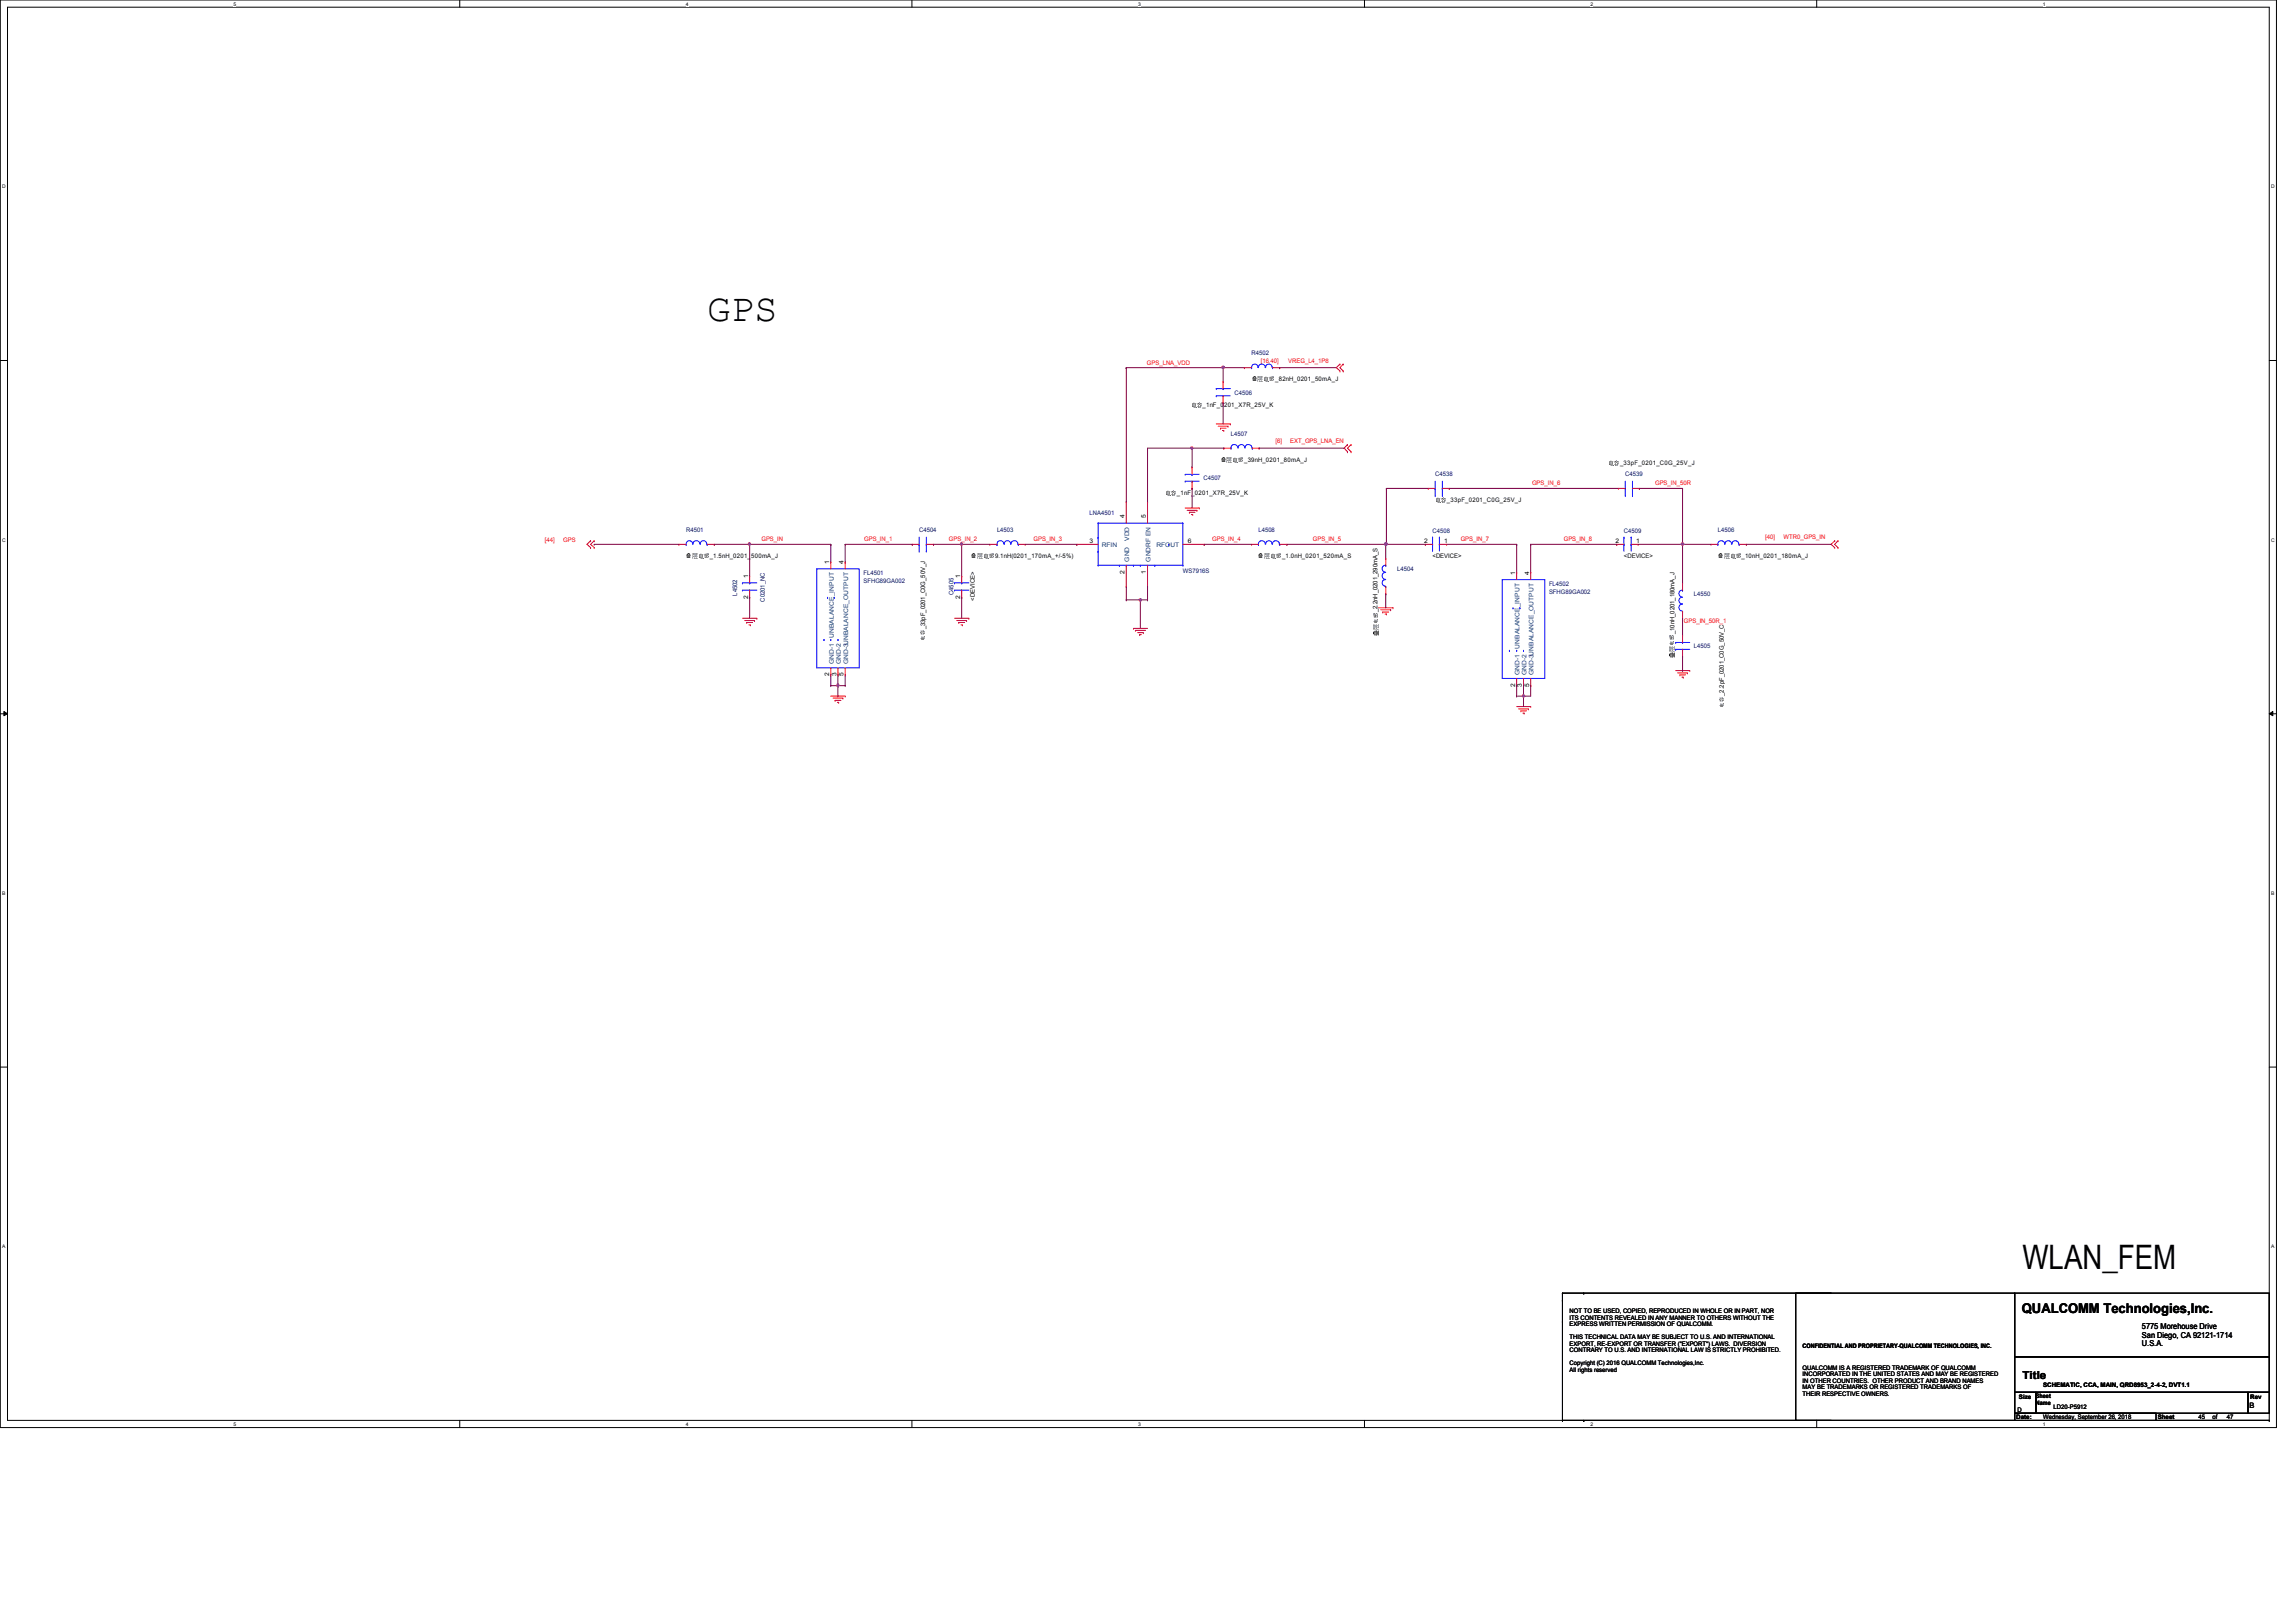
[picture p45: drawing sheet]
<svg xmlns="http://www.w3.org/2000/svg" width="297mm" height="210mm" viewBox="0 0 297 210" stroke-linecap="round" stroke-linejoin="round" font-family="sans-serif">
<defs><g id="words">
<text font-size="5.1" x="91.5" y="41.6">GPS</text>
<text font-size="4.4" x="261.7" y="164.2">WLAN_FEM</text>
<text font-size="1.7" x="261.6" y="169.9">QUALCOMM Technologies,Inc.</text>
<text font-size="1.4" x="261.7" y="178.4">Title</text>
<g font-size="1.1">
<text x="277.1" y="172">5775 Morehouse Drive</text>
<text x="277.1" y="173.1">San Diego, CA 92121-1714</text>
<text x="277.1" y="174.2">U.S.A.</text>
</g>
<text font-size="1" x="291" y="182.2">B</text>
<g font-size=".8" fill="#f00">
<text x="148.4" y="47.2">GPS_LNA_VDD</text>
<text x="163.1" y="46.9">[16,40]</text>
<text x="166.7" y="46.9">VREG_L4_1P8</text>
<text x="165" y="57.4">[6]</text>
<text x="166.9" y="57.4">EXT_GPS_LNA_EN</text>
<text x="198.2" y="62.8">GPS_IN_6</text>
<text x="214.1" y="62.8">GPS_IN_50R</text>
<text x="70.5" y="70.1">[44]</text>
<text x="72.9" y="70.1">GPS</text>
<text x="98.5" y="70.1">GPS_IN</text>
<text x="111.8" y="70.1">GPS_IN_1</text>
<text x="122.8" y="70.1">GPS_IN_2</text>
<text x="133.7" y="70.1">GPS_IN_3</text>
<text x="156.8" y="70.1">GPS_IN_4</text>
<text x="169.8" y="70.1">GPS_IN_5</text>
<text x="189" y="70.1">GPS_IN_7</text>
<text x="202.3" y="70.1">GPS_IN_8</text>
<text x="228.4" y="69.7">[40]</text>
<text x="230.8" y="69.7">WTR0_GPS_IN</text>
<text x="217.8" y="80.6">GPS_IN_50R_1</text>
</g>
<g font-size=".8" fill="#000080">
<text x="161.9" y="45.9">R4502</text>
<text x="159.7" y="51.1">C4506</text>
<text x="159.3" y="56.4">L4507</text>
<text x="155.7" y="62.1">C4507</text>
<text x="185.7" y="61.6">C4538</text>
<text x="210.3" y="61.6">C4539</text>
<text x="88.8" y="68.8">R4501</text>
<text x="118.9" y="68.8">C4504</text>
<text x="129" y="68.8">L4503</text>
<text x="141" y="66.6">LNA4501</text>
<text x="162.8" y="68.8">L4508</text>
<text x="185.3" y="68.9">C4508</text>
<text x="210.1" y="68.9">C4509</text>
<text x="222.2" y="68.8">L4506</text>
<text x="95.4" y="77.1" transform="rotate(-90 95.4 77.1)">L4502</text>
<text x="98.9" y="77.9" transform="rotate(-90 98.9 77.9)">C0201_NC</text>
<text x="111.7" y="74.4">FL4501</text>
<text x="111.7" y="75.5">SFHG89GA002</text>
<text x="123.4" y="77" transform="rotate(-90 123.4 77)">C4505</text>
<text x="153" y="74.1">WS7916S</text>
<text x="180.8" y="73.9">L4504</text>
<text x="200.4" y="75.8">FL4502</text>
<text x="200.4" y="76.9">SFHG89GA002</text>
<text x="219.2" y="77.1">L4550</text>
<text x="219.2" y="83.9">L4505</text>
</g>
<g font-size=".8">
<text x="154" y="52.6">叠电_1nF_0201_X7R_25V_K</text>
<text x="161.9" y="49.3">叠叠叠叠_82nH_0201_50mA_J</text>
<text x="157.9" y="59.8">叠叠叠叠_39nH_0201_80mA_J</text>
<text x="150.7" y="64.1">叠电_1nF_0201_X7R_25V_K</text>
<text x="185.7" y="65">叠电_33pF_0201_C0G_25V_J</text>
<text x="208.1" y="60.2">叠电_33pF_0201_C0G_25V_J</text>
<text x="141" y="70.2">3</text>
<text x="145.5" y="67.1" transform="rotate(-90 145.5 67.1)">4</text>
<text x="148.2" y="67.1" transform="rotate(-90 148.2 67.1)">5</text>
<text x="153.7" y="70.2">6</text>
<text x="184.2" y="70.2">2</text>
<text x="186.9" y="70.2">1</text>
<text x="209" y="70.2">2</text>
<text x="211.7" y="70.2">1</text>
<text x="88.8" y="72.2">叠叠叠叠_1.5nH_0201_500mA_J</text>
<text x="96.8" y="77.5" transform="rotate(-90 96.8 77.5)">2</text>
<text x="96.8" y="74.8" transform="rotate(-90 96.8 74.8)">1</text>
<text x="107.3" y="73" transform="rotate(-90 107.3 73)">1</text>
<text x="109.1" y="73" transform="rotate(-90 109.1 73)">4</text>
<text x="124.2" y="77.5" transform="rotate(-90 124.2 77.5)">2</text>
<text x="124.2" y="74.8" transform="rotate(-90 124.2 74.8)">1</text>
<text x="125.7" y="72.2">叠叠叠叠9.1nH(0201_170mA_+/-5%)</text>
<text x="126.1" y="77.7" transform="rotate(-90 126.1 77.7)">&lt;DEVICE&gt;</text>
<text x="145.5" y="74.3" transform="rotate(-90 145.5 74.3)">2</text>
<text x="148.2" y="74.3" transform="rotate(-90 148.2 74.3)">1</text>
<text x="162.8" y="72.2">叠叠叠叠_1.0nH_0201_520mA_S</text>
<text x="185.3" y="72.2">&lt;DEVICE&gt;</text>
<text x="196" y="74.4" transform="rotate(-90 196 74.4)">1</text>
<text x="197.8" y="74.4" transform="rotate(-90 197.8 74.4)">4</text>
<text x="210.1" y="72.2">&lt;DEVICE&gt;</text>
<text x="222.2" y="72.2">叠叠叠叠_10nH_0201_180mA_J</text>
<text x="119.7" y="81.4" transform="rotate(-90 119.7 81.4)">_33pF_0201_C0G_50V_J</text>
<text x="119.7" y="83">电</text>
<text x="119.7" y="82.2">电</text>
<text x="178.2" y="79.2" transform="rotate(-90 178.2 79.2)">_2.2nH_0201_290mA_S</text>
<text x="178.2" y="82.3">叠</text>
<text x="178.2" y="81.5">叠</text>
<text x="178.2" y="80.8">电</text>
<text x="178.2" y="80">叠</text>
<text x="216.6" y="82.1" transform="rotate(-90 216.6 82.1)">_10nH_0201_180mA_J</text>
<text x="216.6" y="83.6">电</text>
<text x="216.6" y="82.8">叠</text>
<text x="107.3" y="87.5" transform="rotate(-90 107.3 87.5)">2</text>
<text x="108.2" y="87.5" transform="rotate(-90 108.2 87.5)">3</text>
<text x="109.1" y="87.5" transform="rotate(-90 109.1 87.5)">5</text>
<text x="196" y="88.9" transform="rotate(-90 196 88.9)">2</text>
<text x="196.9" y="88.9" transform="rotate(-90 196.9 88.9)">3</text>
<text x="197.8" y="88.9" transform="rotate(-90 197.8 88.9)">5</text>
<text x="216.6" y="85.1">叠</text>
<text x="216.6" y="84.4">叠</text>
<text x="223" y="90" transform="rotate(-90 223 90)">_2.2pF_0201_C0G_50V_C</text>
<text x="223" y="91.6">电</text>
<text x="223" y="90.8">电</text>
<text x="203.1" y="169.9">NOT TO BE USED, COPIED, REPRODUCED IN WHOLE OR IN PART, NOR</text>
<text x="203.1" y="170.8">ITS CONTENTS REVEALED IN ANY MANNER TO OTHERS WITHOUT THE</text>
<text x="203.1" y="171.6">EXPRESS WRITTEN PERMISSION OF QUALCOMM.</text>
<text x="203.1" y="173.3">THIS TECHNICAL DATA MAY BE SUBJECT TO U.S. AND INTERNATIONAL</text>
<text x="203.1" y="174.2">EXPORT, RE-EXPORT OR TRANSFER (&quot;EXPORT&quot;) LAWS. DIVERSION</text>
<text x="203.1" y="175">CONTRARY TO U.S. AND INTERNATIONAL LAW IS STRICTLY PROHIBITED.</text>
<text x="203.1" y="176.7">Copyright (C) 2016 QUALCOMM Technologies,Inc.</text>
<text x="203.1" y="177.5">All rights reserved</text>
<text x="233.2" y="174.5">CONFIDENTIAL AND PROPRIETARY-QUALCOMM TECHNOLOGIES, INC.</text>
<text x="233.2" y="177.2">QUALCOMM IS A REGISTERED TRADEMARK OF QUALCOMM</text>
<text x="233.2" y="178.1">INCORPORATED IN THE UNITED STATES AND MAY BE REGISTERED</text>
<text x="233.2" y="178.9">IN OTHER COUNTRIES. OTHER PRODUCT AND BRAND NAMES</text>
<text x="233.2" y="179.8">MAY BE TRADEMARKS OR REGISTERED TRADEMARKS OF</text>
<text x="264.3" y="179.5">SCHEMATIC, CCA, MAIN, QRD8953_2-4-2, DVT1.1</text>
<text x="233.2" y="180.6">THEIR RESPECTIVE OWNERS.</text>
<text x="260.9" y="183.6">Date:</text>
<text x="261" y="182.8">D</text>
<text x="261.2" y="181">Size</text>
<text x="263.4" y="180.9">Sheet</text>
<text x="263.4" y="181.8">Name</text>
<text x="264.3" y="183.6">Wednesday, September 26, 2018</text>
<text x="265.7" y="182.3">LD20-P5912</text>
<text x="279.1" y="183.6">Sheet</text>
<text x="284.4" y="183.6">45</text>
<text x="286.3" y="183.6">of</text>
<text x="288.1" y="183.6">47</text>
<text x="291.1" y="181.1">Rev</text>
</g>
<g font-size=".8" fill="#004080">
<text x="142.5" y="70.8">RFIN</text>
<text x="146.1" y="70" transform="rotate(-90 146.1 70)">VDD</text>
<text x="149.6" y="70.8">RFOUT</text>
<text x="146.1" y="72.7" transform="rotate(-90 146.1 72.7)">GND</text>
<text x="148.8" y="72.7" transform="rotate(-90 148.8 72.7)">GNDRF EN</text>
<text x="107.9" y="82.5" transform="rotate(-90 107.9 82.5)">UNBALANCE_INPUT</text>
<text x="196.6" y="83.9" transform="rotate(-90 196.6 83.9)">UNBALANCE_INPUT</text>
<text x="107.9" y="86" transform="rotate(-90 107.9 86)">GND-1</text>
<text x="108.8" y="86" transform="rotate(-90 108.8 86)">GND-2</text>
<text x="109.7" y="86" transform="rotate(-90 109.7 86)">GND-3UNBALANCE_OUTPUT</text>
<text x="196.6" y="87.3" transform="rotate(-90 196.6 87.3)">GND-1</text>
<text x="197.5" y="87.3" transform="rotate(-90 197.5 87.3)">GND-2</text>
<text x="198.4" y="87.3" transform="rotate(-90 198.4 87.3)">GND-3UNBALANCE_OUTPUT</text>
</g>
<g font-size=".6">
<text x="30.2" y=".7">5</text>
<text x="88.7" y=".7">4</text>
<text x="147.2" y=".7">3</text>
<text x="205.8" y=".7">2</text>
<text x="264.3" y=".7">1</text>
<text x=".3" y="24.4">D</text>
<text x="293.8" y="24.4">D</text>
<text x=".3" y="70.1">C</text>
<text x="293.8" y="70.1">C</text>
<text x=".3" y="115.8">B</text>
<text x="293.8" y="115.8">B</text>
<text x=".3" y="161.5">A</text>
<text x="293.8" y="161.5">A</text>
<text x="30.2" y="184.5">5</text>
<text x="88.7" y="184.5">4</text>
<text x="147.2" y="184.5">3</text>
<text x="205.8" y="184.5">2</text>
<text x="264.3" y="184.5">1</text>
</g>
</g></defs>
<path d="M0 0h294.5v184.7h-294.5zM1 .9h292.6v182.9h-292.6z" fill="none" stroke="#000" stroke-width=".13"/>
<g fill="#fff">
<path d="M30.2 .1h.4v.7h-.4z"/>
<path d="M30.2 183.9h.4v.8h-.4z"/>
</g>
<path d="M59.5 0v.9M59.5 183.8v.9" fill="none" stroke="#000" stroke-width=".13"/>
<g fill="#fff">
<path d="M88.7 .1h.4v.7h-.4z"/>
<path d="M88.7 183.9h.4v.8h-.4z"/>
</g>
<path d="M118 0v.9M118 183.8v.9" fill="none" stroke="#000" stroke-width=".13"/>
<g fill="#fff">
<path d="M147.2 .1h.4v.7h-.4z"/>
<path d="M147.2 183.9h.4v.8h-.4z"/>
</g>
<path d="M176.5 0v.9M176.5 183.8v.9" fill="none" stroke="#000" stroke-width=".13"/>
<g fill="#fff">
<path d="M205.8 .1h.3v.7h-.3z"/>
<path d="M205.8 183.9h.3v.8h-.3z"/>
</g>
<path d="M235 0v.9M235 183.8v.9" fill="none" stroke="#000" stroke-width=".13"/>
<g fill="#fff">
<path d="M264.3 .1h.3v.7h-.3z"/>
<path d="M264.3 183.9h.3v.8h-.3z"/>
<path d="M.3 23.8h.5v.7h-.5z"/>
<path d="M293.8 23.8h.5v.7h-.5z"/>
<path d="M.3 69.5h.5v.7h-.5z"/>
<path d="M293.8 69.5h.5v.7h-.5z"/>
</g>
<path d="M0 46.7h1M293.6 46.7h.9" fill="none" stroke="#000" stroke-width=".13"/>
<g fill="#fff">
<path d="M.3 115.2h.4v.8h-.4z"/>
<path d="M293.8 115.2h.5v.8h-.5z"/>
</g>
<path d="M0 92.4h1M.5 92.1l.5 .3-.5 .2zM293.6 92.4l.4-.3v.5zM293.6 92.4h.9" fill="none" stroke="#000" stroke-width=".13"/>
<path d="M.5 92.1l.5 .3-.5 .2zM293.6 92.4l.4-.3v.5z" fill="#000"/>
<g fill="#fff">
<path d="M.3 161h.4v.7h-.4z"/>
<path d="M293.8 161h.4v.7h-.4z"/>
</g>
<g fill="none" stroke="#000" stroke-width=".13">
<path d="M0 138.1h1M293.6 138.1h.9M202.1 171h.1M202.1 167.3h.1M202.1 168.3h.1M202.1 167.3h34.8M202.1 167.3v16.5M204.9 167.3h.1M232.3 167.3h28.3v16.5h-28.3zM260.6 167.3h33v8.3h-33zM260.6 175.6h33v4.6h-33zM202.1 183.8h.1"/>
<path d="M202.1 183.8h34.8M204.9 183.8h.1M260.6 180.2h2.8v2.7h-2.8zM260.6 182.9h18.3v.9h-18.3zM263.4 180.2h27.4v2.7h-27.4zM278.9 183.8h14.7M290.8 180.2h2.8v2.7h-2.8zM293.6 183.8h.1"/>
</g>
<g fill="none" stroke="#f00" stroke-width=".13">
<path d="M157.3 54.9h1.9M157.6 55.2h1.3M157.9 55.4h.1M157.9 55.4h.7M158.2 55.7h.1M158.2 49.4h.1M158.2 52.2h.1M158.2 49.4v.9M158.2 51.2v1M158.3 55.7h.1M158.3 58h.1M158.3 58h1"/>
<path d="M158.9 55.2h.1M159.2 54.9h.1M161 47.6h.1M161 47.6h.9M162 58h.9M162.9 58h.1M164.6 47.6h1M165.6 47.6h.1M173.4 47.1h.1M173.4 48h.1M173.4 47.1l-.5 .5 .5 .4M173.8 48h.1"/>
<path d="M173.8 47.1h.1M173.8 47.1l-.4 .5 .4 .4M174.3 57.5h.1M174.3 58.5h.1M174.3 57.5l-.4 .5 .4 .5M174.8 58.5h.1M174.8 57.5h.1M174.8 57.5l-.5 .5 .5 .5M76.4 70.9h.1M76.4 70h.1M76.4 70l-.5 .4 .5 .5M76.9 70.9h.1"/>
<path d="M76.9 70h.1M76.9 70l-.5 .4 .5 .5M87.8 70.4h.1M87.8 70.4h1M91.5 70.4h.9M92.4 70.4h.1M97 74.5h.1M97 77.3h.1M97 74.5v.9M97 76.4v.9M107.5 72.7h.1M107.5 72.7v.9"/>
<path d="M109.3 72.7h.1M109.3 72.7v.9M118 70.4h.1M118 70.4h.9M119.8 70.4h1M120.8 70.4h.1M124.4 74.5h.1M124.4 77.3h.1M124.4 74.5v.9M124.4 76.4v.9M128.1 70.4h.1M128.1 70.4h.9"/>
<path d="M131.7 70.4h.9M132.6 70.4h.1M139.3 70.4h.1M139.3 70.4h2.8M145.7 75.9h.1M145.7 64.9h.1M145.7 64.9v2.8M145.7 73.2v2.7M148.5 75.9h.1M148.5 64.9h.1M148.5 64.9v2.8M148.5 73.2v2.7"/>
<path d="M153 70.4h2.8M153.3 65.7h1.8M153.6 66h1.3M153.9 66.3h.1M153.9 66.3h.7M154.1 66.6h.2M154.2 60.5h.1M154.2 63.2h.1M154.2 60.5v.9M154.2 62.3v.9M154.3 66.6h.1M154.9 66h.1"/>
<path d="M155.1 65.7h.1M155.8 70.4h.1M161.9 70.4h.1M161.9 70.4h.9M165.6 70.4h.9M166.5 70.4h.1M178.3 78.7h1.9M178.6 78.9h1.3M178.9 79.2h.1M178.9 79.2h.8M179.2 79.5h.2M179.3 76.8h.1"/>
<path d="M179.3 72.3h.1M179.3 72.3v.9M179.3 75.9v.9M179.4 79.5h.1M179.9 78.9h.1M180.2 78.7h.1M184.4 70.4h.1M184.4 70.4h.9M184.8 63.2h.1M184.8 63.2h.9M186.2 70.4h1M186.6 63.2h.9"/>
<path d="M187.2 70.4h.1M187.5 63.2h.1M196.2 74.1h.1M196.2 74.1v.9M198 74.1h.1M198 74.1v.9M209.2 70.4h.1M209.2 70.4h.9M209.4 63.2h.1M209.4 63.2h.9M211 70.4h.9M211.2 63.2h.9"/>
<path d="M211.9 70.4h.1M212.1 63.2h.1M217.7 75.4h.1M217.7 75.4v1M217.7 79.1v.9M221.4 70.4h.1M221.4 70.4h.8M225 70.4h.9M225.9 70.4h.1M237.4 70h.1M237.4 70.9h.1M237.4 70l-.5 .4 .5 .5"/>
<path d="M237.8 70.9h.1M237.8 70h.1M237.8 70l-.4 .4 .4 .5M96.1 80h1.8M96.3 80.3h1.3M96.6 80.6h.1M96.6 80.6h.8M96.9 80.9h.2M97.1 80.9h.1M97.6 80.3h.1M97.9 80h.1M107.5 87.3h.1"/>
<path d="M107.5 90.1h1.8M107.5 86.4v.9M107.8 90.3h1.2M108 90.6h.1M108 90.6h.8M108.3 90.9h.2M108.4 87.3h.1M108.4 86.4v.9M108.5 90.9h.1M109 90.3h.1M109.3 90.1h.1M109.3 87.3h.1"/>
<path d="M109.3 86.4v.9M123.5 80h1.8M123.8 80.3h1.2M124 80.6h.1M124 80.6h.8M124.3 80.9h.2M124.5 80.9h.1M125 80.3h.1M125.3 80h.1M146.6 81.3h.1M146.6 81.3h1.9M146.9 81.6h.1"/>
<path d="M146.9 81.6h1.3M147.2 81.9h.7M147.4 82.1h.1M147.4 82.1h.3M147.9 81.9h.1M196.2 88.7h.1M196.2 91.4h1.8M196.2 87.8v.9M196.5 91.7h1.2M196.8 92h.1M196.8 92h.7M197 92.3h.2"/>
<path d="M197.1 88.7h.1M197.1 87.8v.9M197.2 92.3h.1M197.7 91.7h.1M198 91.4h.1M198 88.7h.1M198 87.8v.9M216.8 86.8h1.8M217 87.1h1.3M217.3 87.3h.1M217.3 87.3h.8M217.6 87.6h.2"/>
<path d="M217.7 82.2h.1M217.7 85h.1M217.7 80h.1M217.7 82.2v.9M217.7 84v1M217.8 87.6h.1M218.3 87.1h.1M218.6 86.8h.1"/>
</g>
<g fill="none" stroke="#00f" stroke-width=".13">
<path d="M157.3 50.3h.1M157.3 51.2h.1M157.3 50.3h1.9M157.3 51.2h1.9M158.2 50.3h.1M158.2 51.2h.1M159.3 58h.1M160.1 58a.45 .45 0 0 0-.4-.5 .45 .45 0 0 0-.4 .5M161 58a.42 .42 0 0 0-.4-.5 .42 .42 0 0 0-.4 .5M161.9 47.6h.1M162 58a.45 .45 0 0 0-.5-.5 .45 .45 0 0 0-.4 .5M162 58h.1"/>
<path d="M162.7 47.5a.4 .4 0 0 0-.4-.4 .4 .4 0 0 0-.4 .5M163.7 47.5a.42 .42 0 0 0-.5-.4 .42 .42 0 0 0-.4 .4v.1M164.5 47.5a.4 .4 0 0 0-.4-.4 .4 .4 0 0 0-.4 .5M164.6 47.6h.1M88.8 70.4h.1M89.6 70.4a.4 .4 0 0 0-.5-.4 .4 .4 0 0 0-.3 .4M90.5 70.4a.42 .42 0 0 0-.4-.4 .42 .42 0 0 0-.4 .4M91.4 70.4a.4 .4 0 0 0-.4-.4 .4 .4 0 0 0-.4 .4M91.5 70.4h.1M96.1 75.4h.1M96.1 76.4h.1M96.1 75.4h1.8"/>
<path d="M96.1 76.4h1.8M97 75.4h.1M97 76.4h.1M105.7 73.6h5.5v12.8h-5.5zM107.1 77.3h.1M107.9 77.3h.1M118.9 70.4h.1M118.9 71.3h.1M118.9 69.5v1.8M119.8 71.3h.1M119.8 70.4h.1M119.8 69.5v1.8"/>
<path d="M123.5 75.4h.1M123.5 76.4h.1M123.5 75.4h1.8M123.5 76.4h1.8M124.4 75.4h.1M124.4 76.4h.1M129 70.4h.1M129.8 70.4a.42 .42 0 0 0-.4-.4 .42 .42 0 0 0-.4 .4M130.7 70.4a.4 .4 0 0 0-.4-.4 .4 .4 0 0 0-.4 .4M131.7 70.4a.42 .42 0 0 0-.5-.4 .42 .42 0 0 0-.4 .4M131.7 70.4h.1M142.1 71.3h.1"/>
<path d="M142.1 69.5h.1M142.1 73.2h.1M142.1 67.7h.1M142.1 67.7h10.9M142.1 73.2h10.9M142.1 67.7v5.5M144.8 73.2h.1M145.7 73.2h.1M146.6 73.2h.1M147.5 73.2h.1M148.5 73.2h.1M149.4 73.2h.1"/>
<path d="M151.2 70.4h.1M153 67.7h.1M153 73.2h.1M153 67.7v5.5M153.3 61.4h.1M153.3 62.3h.1M153.3 61.4h1.8M153.3 62.3h1.8M154.2 61.4h.1M154.2 62.3h.1M162.8 70.4h.1M163.7 70.4a.42 .42 0 0 0-.5-.4 .42 .42 0 0 0-.4 .4"/>
<path d="M164.5 70.4a.4 .4 0 0 0-.4-.4 .4 .4 0 0 0-.4 .4M165.5 70.4a.42 .42 0 0 0-.4-.4 .42 .42 0 0 0-.5 .4M165.6 70.4h.1M179.3 73.2h.1M179.3 75.9h.1M179.3 75a.42 .42 0 0 0-.5 .4 .42 .42 0 0 0 .4 .5M179.3 74.1a.45 .45 0 0 0-.5 .4 .45 .45 0 0 0 .4 .5M179.3 73.2a.45 .45 0 0 0-.5 .4 .45 .45 0 0 0 .4 .4M185.3 69.5h.1M185.3 70.4h.1M185.3 69.5v1.8M185.7 63.2h.1"/>
<path d="M185.7 64.1h.1M185.7 62.3v1.8M186.2 70.4h.1M186.2 69.5h.1M186.2 69.5v1.8M186.6 64.1h.1M186.6 63.2h.1M186.6 62.3v1.8M194.3 75h5.6v12.8h-5.6zM195.7 78.7h.1M196.6 78.7h.1M210.1 69.5h.1"/>
<path d="M210.1 70.4h.1M210.1 69.5v1.8M210.3 63.2h.1M210.3 64.1h.1M210.3 62.3v1.8M211 70.4h.1M211 69.5h.1M211 69.5v1.8M211.2 64.1h.1M211.2 63.2h.1M211.2 62.3v1.8M217.7 76.4h.1"/>
<path d="M217.7 79.1h.1M217.7 78.2a.45 .45 0 0 0-.5 .4 .45 .45 0 0 0 .4 .5M217.7 77.3a.42 .42 0 0 0-.5 .4 .42 .42 0 0 0 .4 .4M217.7 76.4a.45 .45 0 0 0-.5 .4 .45 .45 0 0 0 .4 .5M222.2 70.4h.1M223.1 70.4a.42 .42 0 0 0-.4-.4 .42 .42 0 0 0-.5 .4M224 70.4a.4 .4 0 0 0-.4-.4 .4 .4 0 0 0-.4 .4M224.9 70.4a.42 .42 0 0 0-.4-.4 .42 .42 0 0 0-.4 .4M225 70.4h.1M106.6 82.8h.1M107.5 82.8h.1M108.4 82.8h.1"/>
<path d="M195.3 84.2h.1M196.2 84.2h.1M197.1 84.2h.1M216.8 83.1h.1M216.8 84h.1M216.8 83.1h1.8M216.8 84h1.8M217.7 83.1h.1M217.7 84h.1"/>
</g>
<path d="M166.5 70.4h.1M166.5 70.4h12.8" fill="none" stroke="#800040" stroke-width=".13"/>
<path d="M179.1 70.3h.3v.2h-.3z" fill-rule="evenodd" fill="#f0f"/>
<path d="M179.1 70.3h.3v.2h-.3z" fill="none" stroke="#f0f" stroke-width=".13"/>
<g fill="none" stroke="#800040" stroke-width=".13">
<path d="M145.7 47.6h.1M145.7 47.6h15.3M158.2 52.2h.1M158.2 47.6h.1M158.2 47.6v1.8M158.2 52.2v2.7M162.9 58h.1M162.9 58h11M76.9 70.4h.1M76.9 70.4h10.9M97 77.3h.1M97 77.3v2.7"/>
<path d="M109.3 70.4h8.7M118 70.4h.1M120.8 70.4h.1M120.8 70.4h7.3M124.4 77.3h.1M124.4 70.4h.1M124.4 77.3v2.7M132.6 70.4h6.7M139.3 70.4h.1M145.7 77.6h1.8M147.5 77.6h.1M147.5 77.6v3.7"/>
<path d="M154.2 63.2h.1M154.2 63.2v2.5M179.3 76.8h.1M179.3 70.4h.1M179.3 70.4v1.9M179.3 76.8v1.9M179.4 70.4h.1M187.2 70.4h9M196.2 70.4h.1M198 70.4h11.2M209.2 70.4h.1M211.9 70.4h9.5"/>
<path d="M217.7 70.4h.1M217.7 70.4v5M225.9 70.4h.1M225.9 70.4h11"/>
</g>
<path d="M158.1 47.4h.3v.3h-.3z" fill-rule="evenodd" fill="#f0f"/>
<path d="M158.1 47.4h.3v.3h-.3z" fill="none" stroke="#f0f" stroke-width=".13"/>
<path d="M165.6 47.6h.1M165.6 47.6h7.3M124.4 70.4h.1M124.4 70.4v4.1" fill="none" stroke="#800040" stroke-width=".13"/>
<path d="M124.3 70.3h.2v.2h-.2z" fill-rule="evenodd" fill="#f0f"/>
<path d="M124.3 70.3h.2v.2h-.2z" fill="none" stroke="#f0f" stroke-width=".13"/>
<path d="M92.4 70.4h.1M92.4 70.4h4.6" fill="none" stroke="#800040" stroke-width=".13"/>
<path d="M96.8 70.3h.3v.2h-.3z" fill-rule="evenodd" fill="#f0f"/>
<path d="M96.8 70.3h.3v.2h-.3z" fill="none" stroke="#f0f" stroke-width=".13"/>
<path d="M97 70.4h.1M97 70.4v4.1M97 70.4h10.5M107.5 70.4h.1M187.5 63.2h.1M187.5 63.2h21.9M217.7 63.2h.1M217.7 63.2v7.2M217.7 86.8h.1M217.7 80h.1M217.7 80v2.2M217.7 85v1.8" fill="none" stroke="#800040" stroke-width=".13"/>
<path d="M217.5 70.3h.3v.2h-.3z" fill-rule="evenodd" fill="#f0f"/>
<path d="M217.5 70.3h.3v.2h-.3z" fill="none" stroke="#f0f" stroke-width=".13"/>
<path d="M107.5 70.4h.1M107.5 70.4v2.3M109.3 70.4h.1M109.3 70.4v2.3M212.1 63.2h.1M212.1 63.2h5.6M108.4 88.7h.1M108.4 87.3v1.4" fill="none" stroke="#800040" stroke-width=".13"/>
<path d="M108.3 88.6h.2v.2h-.2z" fill-rule="evenodd" fill="#f0f"/>
<path d="M108.3 88.6h.2v.2h-.2z" fill="none" stroke="#f0f" stroke-width=".13"/>
<g fill="none" stroke="#800040" stroke-width=".13">
<path d="M107.5 88.7h.1M107.5 87.3v1.4M107.5 88.7h1.8M108.4 88.7h.1M108.4 90.1h.1M108.4 88.7v1.4M109.3 88.7h.1M109.3 87.3v1.4M196.2 88.7h.1M196.2 90.1h.1M196.2 88.7v1.4M197.1 88.7h.1"/>
<path d="M197.1 88.7v1.4h-.9"/>
</g>
<path d="M197 89.9h.2v.3h-.2z" fill-rule="evenodd" fill="#f0f"/>
<path d="M197 89.9h.2v.3h-.2z" fill="none" stroke="#f0f" stroke-width=".13"/>
<g fill="none" stroke="#800040" stroke-width=".13">
<path d="M155.8 70.4h.1M155.8 70.4h6.1M179.4 63.2h.1M179.4 70.4h.1M179.4 63.2h5.4M179.4 63.2v7.2M196.2 70.4h.1M196.2 70.4v3.7M198 70.4h.1M198 70.4v3.7M197.1 90.1h.1M197.1 90.1v1.3"/>
<path d="M198 88.7h.1M198 88.7v1.4h-.9"/>
</g>
<path d="M179.2 70.3h.2v.2h-.2z" fill-rule="evenodd" fill="#f0f"/>
<path d="M179.2 70.3h.2v.2h-.2z" fill="none" stroke="#f0f" stroke-width=".13"/>
<path d="M145.7 77.6h.1M145.7 75.9v1.7M147.5 77.6h.1M147.5 77.6h1M148.5 77.6h.1M148.5 75.9v1.7M179.4 70.4h5M184.4 70.4h.1" fill="none" stroke="#800040" stroke-width=".13"/>
<path d="M147.4 77.5h.2v.3h-.2z" fill-rule="evenodd" fill="#f0f"/>
<path d="M147.4 77.5h.2v.3h-.2z" fill="none" stroke="#f0f" stroke-width=".13"/>
<path d="M145.7 47.6h.1M145.7 47.6v17.3M148.5 58h.1M148.5 58v6.9M148.5 58h5.7M154.2 58h.1M154.2 58v2.5" fill="none" stroke="#800040" stroke-width=".13"/>
<path d="M154.1 57.9h.2v.2h-.2z" fill-rule="evenodd" fill="#f0f"/>
<path d="M154.1 57.9h.2v.2h-.2z" fill="none" stroke="#f0f" stroke-width=".13"/>
<path d="M154.2 58h4.1M158.3 58h.1" fill="none" stroke="#800040" stroke-width=".13"/>
<path d="M179.1 70.3h.3v.2h-.3z" fill-rule="evenodd" fill="#f0f"/>
<path d="M179.1 70.3h.3v.2h-.3z" fill="none" stroke="#f0f" stroke-width=".13"/>
<path d="M158.1 47.4h.3v.3h-.3z" fill-rule="evenodd" fill="#f0f"/>
<path d="M158.1 47.4h.3v.3h-.3z" fill="none" stroke="#f0f" stroke-width=".13"/>
<path d="M124.3 70.3h.2v.2h-.2z" fill-rule="evenodd" fill="#f0f"/>
<path d="M124.3 70.3h.2v.2h-.2z" fill="none" stroke="#f0f" stroke-width=".13"/>
<path d="M96.8 70.3h.3v.2h-.3z" fill-rule="evenodd" fill="#f0f"/>
<path d="M96.8 70.3h.3v.2h-.3z" fill="none" stroke="#f0f" stroke-width=".13"/>
<path d="M217.5 70.3h.3v.2h-.3z" fill-rule="evenodd" fill="#f0f"/>
<path d="M217.5 70.3h.3v.2h-.3z" fill="none" stroke="#f0f" stroke-width=".13"/>
<path d="M108.3 88.6h.2v.2h-.2z" fill-rule="evenodd" fill="#f0f"/>
<path d="M108.3 88.6h.2v.2h-.2z" fill="none" stroke="#f0f" stroke-width=".13"/>
<path d="M197 89.9h.2v.3h-.2z" fill-rule="evenodd" fill="#f0f"/>
<path d="M197 89.9h.2v.3h-.2z" fill="none" stroke="#f0f" stroke-width=".13"/>
<path d="M179.2 70.3h.2v.2h-.2z" fill-rule="evenodd" fill="#f0f"/>
<path d="M179.2 70.3h.2v.2h-.2z" fill="none" stroke="#f0f" stroke-width=".13"/>
<path d="M147.4 77.5h.2v.3h-.2z" fill-rule="evenodd" fill="#f0f"/>
<path d="M147.4 77.5h.2v.3h-.2z" fill="none" stroke="#f0f" stroke-width=".13"/>
<path d="M154.1 57.9h.2v.2h-.2z" fill-rule="evenodd" fill="#f0f"/>
<path d="M154.1 57.9h.2v.2h-.2z" fill="none" stroke="#f0f" stroke-width=".13"/>
<use href="#words"/>
</svg>
